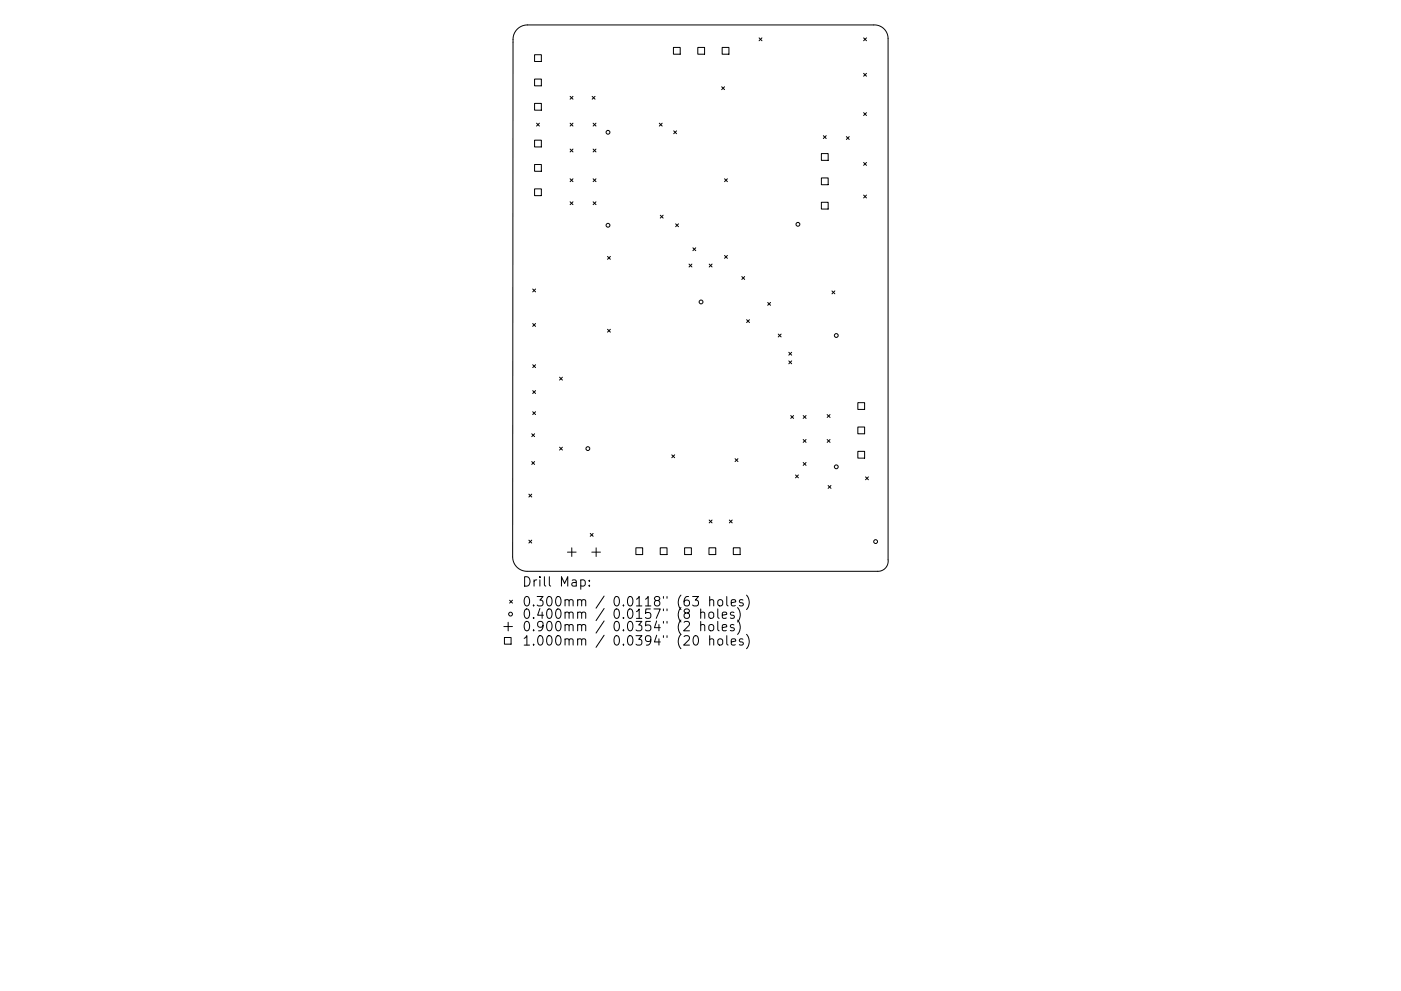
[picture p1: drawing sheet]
<svg xmlns="http://www.w3.org/2000/svg" width="297mm" height="210mm" viewBox="0 0 297 210" stroke-linecap="round" stroke-linejoin="round" font-family="sans-serif">
<defs><g id="words">
<g font-size="2.8">
<text x="110.7" y="124.5">Drill Map:</text>
<text x="110.7" y="128.7">0.300mm / 0.0118&quot; (63 holes)</text>
<text x="110.7" y="131.3">0.400mm / 0.0157&quot; (8 holes)</text>
<text x="110.7" y="133.9">0.900mm / 0.0354&quot; (2 holes)</text>
<text x="110.7" y="137">1.000mm / 0.0394&quot; (20 holes)</text>
</g>
</g></defs>
<g fill="none" stroke="#000" stroke-width=".21">
<path d="M109.7 6.2a3.1 3.1 0 0 1 2.1-.9h73.4a2.89 2.89 0 0 1 3.1 2.8v110.7a2.15 2.15 0 0 1-2.2 2.4h-74.4a3.1 3.1 0 0 1-3-3l.1-109.2a3.3 3.3 0 0 1 .9-2.8zM113.3 11.6h1.5v1.4h-1.5zM113.3 16.8h1.5v1.4h-1.5zM142.8 10.1h1.4v1.4h-1.4zM147.9 10.1h1.5v1.4h-1.5zM153 18.4l.6 .6M153.1 10.1h1.4v1.4h-1.4zM153.6 18.4l-.6 .6M160.9 8l.6 .6M161.5 8l-.6 .6M183.1 8l.6 .6M183.1 15.6l.6 .6"/>
<path d="M183.7 15.6l-.6 .6M183.7 8l-.6 .6M113.3 21.9h1.5v1.5h-1.5zM113.3 29.7h1.5v1.5h-1.5zM113.3 34.9h1.5v1.4h-1.5zM113.8 26.1l.6 .6M114.4 26.1l-.6 .6M120.9 20.4l.6 .7M120.9 26.1l.6 .6M120.9 31.6l.6 .6M120.9 37.9l.6 .6M121.5 20.4l-.6 .7"/>
<path d="M121.5 26.1l-.6 .6M121.5 31.6l-.6 .6M121.5 37.9l-.6 .6M125.6 20.4l.6 .7M125.8 26.1l.6 .6M125.8 31.6l.6 .6M125.8 37.9l.6 .6M126.2 20.4l-.6 .7M126.4 37.9l-.6 .6M126.4 26.1l-.6 .6M126.4 31.6l-.6 .6M139.8 26.1l.6 .6"/>
<path d="M140.4 26.1l-.6 .6M142.8 27.8l.6 .6M143.4 27.8l-.6 .6M153.6 37.9l.6 .6M154.2 37.9l-.6 .6M174.1 32.6h1.5v1.4h-1.5zM174.1 37.8h1.5v1.4h-1.5zM174.6 28.8l.6 .6M175.2 28.8l-.6 .6M179.4 29l.7 .6M180.1 29l-.7 .6M183.1 23.9l.6 .6"/>
<path d="M183.1 34.5l.6 .6M183.7 23.9l-.6 .6M183.7 34.5l-.6 .6M113.3 40.1h1.5v1.4h-1.5zM120.9 42.8l.6 .6M121.5 42.8l-.6 .6M125.8 42.8l.6 .6M126.4 42.8l-.6 .6M128.8 54.4l.6 .6M129.4 54.4l-.6 .6M140 45.7l.6 .6M140.6 45.7l-.6 .6"/>
<path d="M143.2 47.5l.7 .6M143.9 47.5l-.7 .6M146.1 56l.6 .6M146.7 56l-.6 .6M146.9 52.6l.6 .6M147.5 52.6l-.6 .6M150.4 56l.6 .6M151 56l-.6 .6M153.6 54.2l.6 .6M154.2 54.2l-.6 .6M157.3 58.7l.6 .6M157.9 58.7l-.6 .6"/>
<path d="M174.1 42.9h1.5v1.5h-1.5zM183.1 41.4l.6 .6M183.7 41.4l-.6 .6M112.9 61.3l.7 .6M112.9 68.6l.7 .7M112.9 77.4l.7 .6M113.6 61.3l-.7 .6M113.6 68.6l-.7 .7M113.6 77.4l-.7 .6M128.8 69.9l.6 .6M129.4 69.9l-.6 .6M158.3 67.8l.6 .6"/>
<path d="M158.9 67.8l-.6 .6M162.8 64.2l.6 .6M163.4 64.2l-.6 .6M165 70.9l.6 .6M165.6 70.9l-.6 .6M167.2 74.7l.7 .7M167.2 76.6l.7 .6M167.9 74.7l-.7 .7M167.9 76.6l-.7 .6M176.4 61.7l.6 .6M177 61.7l-.6 .6M112.7 92l.6 .6"/>
<path d="M112.7 97.9l.6 .6M112.9 82.9l.7 .6M112.9 87.4l.7 .6M113.3 92l-.6 .6M113.3 97.9l-.6 .6M113.6 82.9l-.7 .6M113.6 87.4l-.7 .6M118.6 80l.6 .6M118.6 94.9l.6 .6M119.2 80l-.6 .6M119.2 94.9l-.6 .6M142.4 96.5l.6 .6"/>
<path d="M143 96.5l-.6 .6M155.9 97.3l.6 .6M156.5 97.3l-.6 .6M167.6 88.2l.7 .6M168.3 88.2l-.7 .6M170.3 88.2l.6 .6M170.3 93.2l.6 .7M170.3 98.1l.6 .6M170.9 88.2l-.6 .6M170.9 93.2l-.6 .7M170.9 98.1l-.6 .6M175.4 93.2l.6 .7"/>
<path d="M175.4 88l.6 .6M176 88l-.6 .6M176 93.2l-.6 .7M181.9 85.4h1.4v1.5h-1.4zM181.9 90.6h1.4v1.4h-1.4zM181.9 95.8h1.4v1.4h-1.4zM112.1 104.8l.6 .7M112.1 114.6l.6 .6M112.7 104.8l-.6 .7M112.7 114.6l-.6 .6M120.3 117.1h1.8M121.2 116.2v1.9"/>
<path d="M125.1 113.2l.7 .6M125.5 117.1h1.8M125.8 113.2l-.7 .6M126.4 116.2v1.9M134.8 116.2h1.5v1.5h-1.5zM140 116.2h1.4v1.5h-1.4zM145.1 116.2h1.5v1.5h-1.5zM150.3 116.2h1.5v1.5h-1.5zM150.4 110.3l.6 .6M151 110.3l-.6 .6M154.6 110.3l.6 .6M155.2 110.3l-.6 .6"/>
<path d="M155.5 116.2h1.4v1.5h-1.4zM168.7 100.8l.6 .6M169.3 100.8l-.6 .6M175.6 103l.6 .6M176.2 103l-.6 .6M183.5 101.2l.6 .6M184.1 101.2l-.6 .6M106.8 132.9h1.9M106.9 135.3h1.5v1.4h-1.5zM107.7 132v1.8M108 127.3l.7 .7M108.7 127.3l-.7 .7"/>
<path d="M123.1 123.1l.6-.1 .4 .4v.6l-.2 .3h-.8M124.9 124.2v.2M124.9 123.1v.2M146.8 126.6h1.3l-.7 .7 .6 .2v.9l-.3 .2h-.6l-.3-.2M147.1 135.1l.5-.2a1.25 1.25 0 0 1 0 2l-.4-.1-.2-.3-.1-.9zM148.6 130.1a.5 .5 0 0 1 .8 0v1.1M148.6 132.7a.5 .5 0 0 1 .8 .1v1M148.6 129.2v2M148.6 131.8v2M150.4 130.1a.54 .54 0 0 1 .5-.2 .54 .54 0 0 1 .4 .3v.6a.54 .54 0 0 1-.5 .4 .54 .54 0 0 1-.5-.4zM150.4 132.7a.54 .54 0 0 1 .5-.2 .54 .54 0 0 1 .4 .4v.6a.54 .54 0 0 1-.5 .4 .54 .54 0 0 1-.5-.4zM150.5 127.4l.3-.2 .4 .1 .1 1.3"/>
<path d="M150.5 135.7a.5 .5 0 0 1 .8 .1v1.1M150.5 126.6v2M150.5 134.9v2M152.2 129.2v1.7l.3 .3M152.2 131.8v1.8l.3 .2M152.3 135.7a.54 .54 0 0 1 .5-.2 .54 .54 0 0 1 .4 .4v.6a.54 .54 0 0 1-.5 .4 .54 .54 0 0 1-.5-.4zM152.4 127.3l.2-.1a.54 .54 0 0 1 .6 .4v.6a.54 .54 0 0 1-.5 .4 .54 .54 0 0 1-.5-.4v-.6zM153.1 130.5l1-.2-.1-.3-.6-.1-.3 .2 .1 1h.8M153.1 133.2l1-.2-.1-.4-.6-.1-.3 .3 .1 .9h.8M154.1 126.6v1.7l.3 .3M154.1 134.9v1.7l.3 .3M155 127.9l1-.2-.1-.4-.6-.1-.3 .3 .1 1h.8"/>
<path d="M155 136.2l1-.2-.1-.4-.6-.1-.3 .3 .1 1h.8M155.6 130l-.5-.1-.3 .2 .1 .3 .7 .2v.5h-.8M155.6 132.6l-.5-.1-.3 .3 .1 .3 .7 .2v.4h-.8M156.4 128.9a2.29 2.29 0 0 1 0 3.1M156.4 131.6a2.29 2.29 0 0 1 0 3M157.5 127.3l-.5-.1-.2 .3v.3l.7 .2v.5h-.7M157.5 135.6l-.5-.1-.2 .3v.3l.7 .2v.5h-.7M158.3 126.3a2.29 2.29 0 0 1 0 3M158.3 134.6a2.29 2.29 0 0 1 0 3"/>
<circle cx="128.9" cy="28.1" r=".41"/>
<circle cx="128.9" cy="47.8" r=".41"/>
<circle cx="169.2" cy="47.6" r=".41"/>
<circle cx="148.6" cy="64.1" r=".41"/>
<circle cx="177.3" cy="71.2" r=".41"/>
<circle cx="124.6" cy="95.2" r=".41"/>
<circle cx="177.3" cy="99" r=".41"/>
<circle cx="185.6" cy="114.9" r=".41"/>
<circle cx="108.2" cy="130.3" r=".41"/>
</g>
<use href="#words"/>
</svg>
